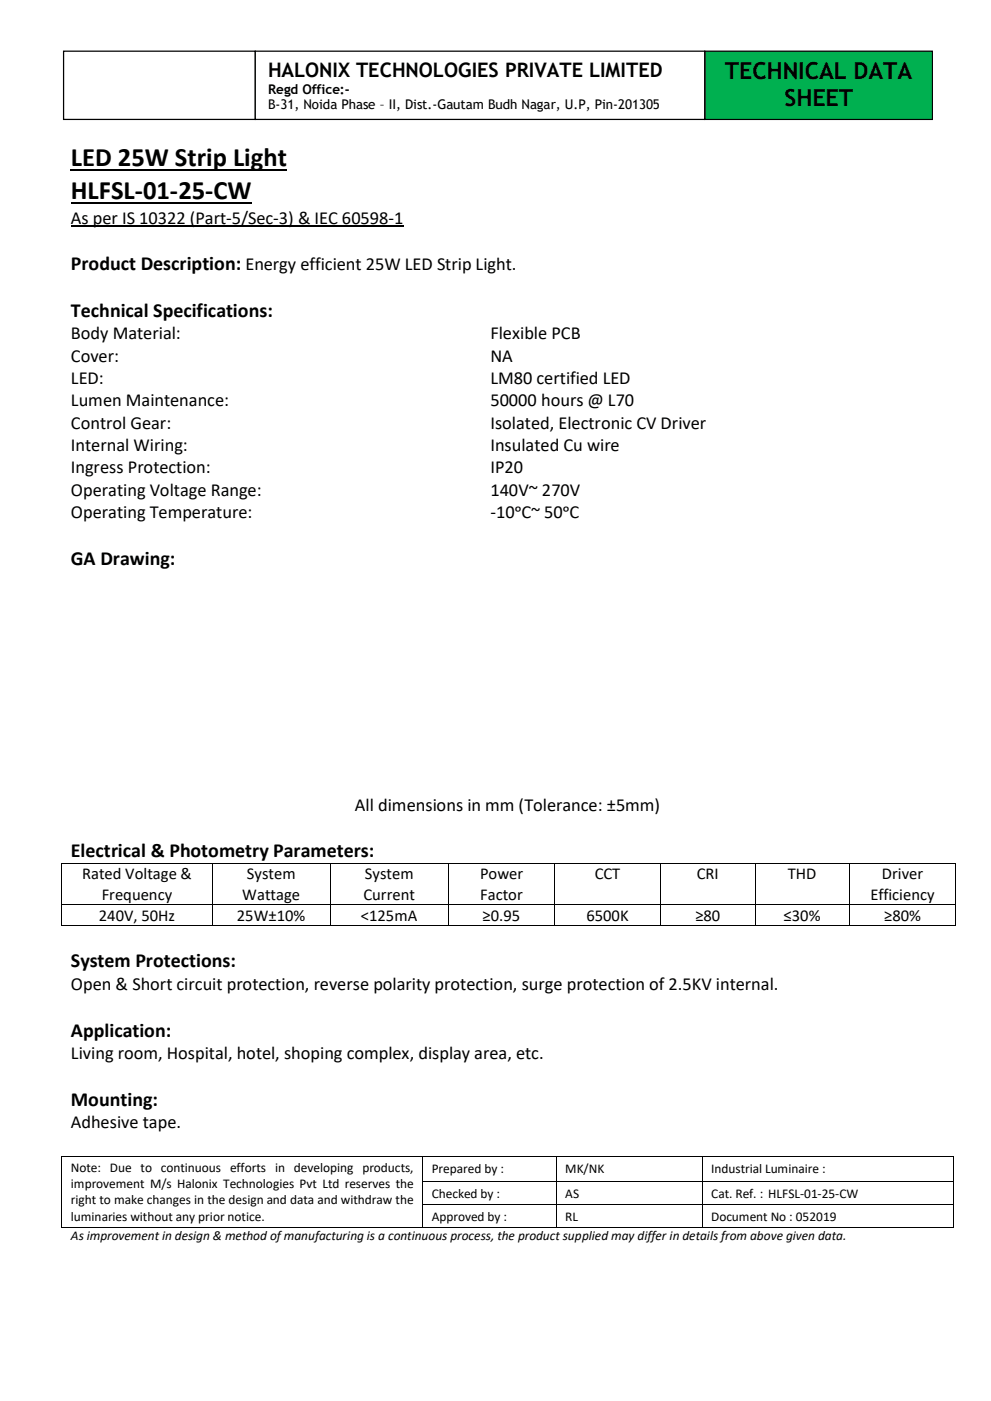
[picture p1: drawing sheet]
<svg xmlns="http://www.w3.org/2000/svg" width="210mm" height="297mm" viewBox="0 0 210 297" stroke-linecap="round" stroke-linejoin="round" font-family="sans-serif">
<defs><g id="words">
<g font-size="5.6">
<text x="15" y="35.3">LED 25W Strip Light</text>
<text x="15" y="42.2">HLFSL-01-25-CW</text>
</g>
<g font-size="5">
<text x="153.7" y="16.7">TECHNICAL DATA</text>
<text x="166.3" y="22.4">SHEET</text>
</g>
<g font-size="4.2">
<text x="56.8" y="16.3">HALONIX TECHNOLOGIES PRIVATE LIMITED</text>
<text x="15" y="57.2">Product Description: Energy efficient 25W LED Strip Light.</text>
<text x="15" y="67.1">Technical Specifications:</text>
<text x="15" y="119.7">GA Drawing:</text>
<text x="15" y="181.7">Electrical &amp; Photometry Parameters:</text>
<text x="15" y="205">System Protections:</text>
<text x="15" y="219.7">Application:</text>
<text x="15" y="234.4">Mounting:</text>
</g>
<g font-size="3.9">
<text x="15" y="47.4">As per IS 10322 (Part-5/Sec-3) &amp; IEC 60598-1</text>
<text x="15" y="71.9">Body Material:</text>
<text x="103.9" y="71.9">Flexible PCB</text>
<text x="15" y="76.7">Cover:</text>
<text x="103.9" y="76.7">NA</text>
<text x="15" y="81.4">LED:</text>
<text x="103.9" y="81.4">LM80 certified LED</text>
<text x="15" y="86.1">Lumen Maintenance:</text>
<text x="103.9" y="86.1">50000 hours @ L70</text>
<text x="15" y="90.9">Control Gear:</text>
<text x="15" y="95.6">Internal Wiring:</text>
<text x="103.9" y="90.9">Isolated, Electronic CV Driver</text>
<text x="103.9" y="95.6">Insulated Cu wire</text>
<text x="15" y="100.3">Ingress Protection:</text>
<text x="103.9" y="100.3">IP20</text>
<text x="15" y="105.1">Operating Voltage Range:</text>
<text x="103.9" y="105.1">140V~ 270V</text>
<text x="15" y="109.8">Operating Temperature:</text>
<text x="103.9" y="109.8">-10ᵒC~ 50ᵒC</text>
<text x="75.2" y="171.9">All dimensions in mm (Tolerance: ±5mm)</text>
<text x="15" y="209.8">Open &amp; Short circuit protection, reverse polarity protection, surge protection of 2.5KV internal.</text>
<text x="15" y="224.5">Living room, Hospital, hotel, shoping complex, display area, etc.</text>
<text x="15" y="239.1">Adhesive tape.</text>
</g>
<g font-size="3.5">
<text x="17.4" y="186.4">Rated Voltage &amp;</text>
<text x="21.6" y="190.7">Frequency</text>
<text x="51.4" y="190.7">Wattage</text>
<text x="52.3" y="186.4">System</text>
<text x="77" y="190.7">Current</text>
<text x="77.4" y="186.4">System</text>
<text x="101.7" y="186.4">Power</text>
<text x="101.8" y="190.7">Factor</text>
<text x="126.1" y="186.4">CCT</text>
<text x="147.7" y="186.4">CRI</text>
<text x="167" y="186.4">THD</text>
<text x="184.5" y="190.7">Efficiency</text>
<text x="186.9" y="186.4">Driver</text>
<text x="21" y="195.1">240V, 50Hz</text>
<text x="50.2" y="195.1">25W±10%</text>
<text x="76.5" y="195.1">&lt;125mA</text>
<text x="102.3" y="195.1">≥0.95</text>
<text x="124.3" y="195.1">6500K</text>
<text x="147.4" y="195.1">≥80</text>
<text x="166.1" y="195.1">≤30%</text>
<text x="187.4" y="195.1">≥80%</text>
</g>
<g font-size="2.8">
<text x="56.8" y="19.9">Regd Office:-</text>
<text x="56.8" y="23.2">B-31, Noida Phase – II, Dist.-Gautam Budh Nagar, U.P, Pin-201305</text>
<text x="15" y="248.4">Note: Due to continuous efforts in developing products,</text>
<text x="15" y="251.8">improvement M/s Halonix Technologies Pvt Ltd reserves the</text>
<text x="91.5" y="248.7">Prepared by :</text>
<text x="119.8" y="248.7">MK/NK</text>
<text x="150.7" y="248.7">Industrial Luminaire :</text>
<text x="15" y="255.3">right to make changes in the design and data and withdraw the</text>
<text x="91.5" y="253.9">Checked by :</text>
<text x="119.8" y="253.9">AS</text>
<text x="150.7" y="253.9">Cat. Ref. : HLFSL-01-25-CW</text>
<text x="15" y="258.7">luminaries without any prior notice.</text>
<text x="15" y="262.9">As improvement in design &amp; method of manufacturing is a continuous process, the product supplied may differ in details from above given data.</text>
<text x="91.5" y="258.7">Approved by :</text>
<text x="119.8" y="258.7">RL</text>
<text x="150.7" y="258.7">Document No : 052019</text>
</g>
</g></defs>
<path d="M15 36.1h45.8M15 43h38.3" fill="none" stroke="#000" stroke-width=".38"/>
<path d="M15 47.9h70.5" fill="none" stroke="#000" stroke-width=".25"/>
<g fill="#000">
<path d="M13 182.9h.2v.1h-.2z" fill-rule="evenodd"/>
<path d="M13 182.9h.2v.1h-.2z" fill-rule="evenodd"/>
<path d="M13 191.6h.2v.2h-.2z" fill-rule="evenodd"/>
<path d="M13 196.1h.2v.2h-.2z" fill-rule="evenodd"/>
<path d="M13 196.1h.2v.2h-.2z" fill-rule="evenodd"/>
<path d="M45 182.9h.1v.1h-.1z" fill-rule="evenodd"/>
<path d="M45 191.6h.1v.2h-.1z" fill-rule="evenodd"/>
<path d="M45 196.1h.1v.2h-.1z" fill-rule="evenodd"/>
<path d="M70 182.9h.2v.1h-.2z" fill-rule="evenodd"/>
<path d="M70 191.6h.2v.2h-.2z" fill-rule="evenodd"/>
<path d="M70 196.1h.2v.2h-.2z" fill-rule="evenodd"/>
<path d="M95 182.9h.1v.1h-.1z" fill-rule="evenodd"/>
<path d="M95 191.6h.1v.2h-.1z" fill-rule="evenodd"/>
<path d="M95 196.1h.1v.2h-.1z" fill-rule="evenodd"/>
<path d="M117.5 182.9h.2v.1h-.2z" fill-rule="evenodd"/>
<path d="M117.5 191.6h.2v.2h-.2z" fill-rule="evenodd"/>
<path d="M117.5 196.1h.2v.2h-.2z" fill-rule="evenodd"/>
<path d="M140 182.9h.1v.1h-.1z" fill-rule="evenodd"/>
<path d="M140 191.6h.1v.2h-.1z" fill-rule="evenodd"/>
<path d="M140 196.1h.1v.2h-.1z" fill-rule="evenodd"/>
<path d="M160 182.9h.2v.1h-.2z" fill-rule="evenodd"/>
<path d="M160 191.6h.2v.2h-.2z" fill-rule="evenodd"/>
<path d="M160 196.1h.2v.2h-.2z" fill-rule="evenodd"/>
<path d="M180 182.9h.2v.1h-.2z" fill-rule="evenodd"/>
<path d="M180 191.6h.2v.2h-.2z" fill-rule="evenodd"/>
<path d="M180 196.1h.2v.2h-.2z" fill-rule="evenodd"/>
<path d="M202.5 182.9h.2v.1h-.2z" fill-rule="evenodd"/>
<path d="M202.5 182.9h.2v.1h-.2z" fill-rule="evenodd"/>
<path d="M202.5 191.6h.2v.2h-.2z" fill-rule="evenodd"/>
<path d="M202.5 196.1h.2v.2h-.2z" fill-rule="evenodd"/>
<path d="M202.5 196.1h.2v.2h-.2z" fill-rule="evenodd"/>
<path d="M13 245h.2v.1h-.2z" fill-rule="evenodd"/>
<path d="M13 245h.2v.1h-.2z" fill-rule="evenodd"/>
<path d="M13 250.4h.2v.1h-.2z" fill-rule="evenodd"/>
<path d="M13 255.3h.2v.1h-.2z" fill-rule="evenodd"/>
<path d="M89.6 245h.1v.1h-.1z" fill-rule="evenodd"/>
<path d="M89.6 250.4h.1v.1h-.1z" fill-rule="evenodd"/>
<path d="M89.6 255.3h.1v.1h-.1z" fill-rule="evenodd"/>
<path d="M117.9 245h.2v.1h-.2z" fill-rule="evenodd"/>
<path d="M117.9 250.4h.2v.1h-.2z" fill-rule="evenodd"/>
<path d="M117.9 255.3h.2v.1h-.2z" fill-rule="evenodd"/>
<path d="M148.8 245h.1v.1h-.1z" fill-rule="evenodd"/>
<path d="M148.8 250.4h.1v.1h-.1z" fill-rule="evenodd"/>
<path d="M148.8 255.3h.1v.1h-.1z" fill-rule="evenodd"/>
<path d="M201.9 245h.2v.1h-.2z" fill-rule="evenodd"/>
<path d="M201.9 245h.2v.1h-.2z" fill-rule="evenodd"/>
<path d="M201.9 250.4h.2v.1h-.2z" fill-rule="evenodd"/>
<path d="M201.9 255.3h.2v.1h-.2z" fill-rule="evenodd"/>
<path d="M13 260h.2v.2h-.2z" fill-rule="evenodd"/>
<path d="M13 260h.2v.2h-.2z" fill-rule="evenodd"/>
<path d="M89.6 260h.1v.2h-.1z" fill-rule="evenodd"/>
<path d="M117.9 260h.2v.2h-.2z" fill-rule="evenodd"/>
<path d="M148.8 260h.1v.2h-.1z" fill-rule="evenodd"/>
<path d="M201.9 260h.2v.2h-.2z" fill-rule="evenodd"/>
<path d="M201.9 260h.2v.2h-.2z" fill-rule="evenodd"/>
</g>
<g fill="none" stroke="#000" stroke-width=".21">
<path d="M13.1 183v8.6M13.1 191.8v4.3M13.2 182.9h31.8M13.2 191.7h31.8M13.2 196.2h31.8M45 183v8.6M45 191.8v4.3M45.1 182.9h24.9M45.1 191.7h24.9M45.1 196.2h24.9M70.1 183v8.6M70.1 191.8v4.3"/>
<path d="M70.2 182.9h24.8M70.2 191.7h24.8M70.2 196.2h24.8M95.1 183v8.6M95.1 191.8v4.3M95.1 182.9h22.4M95.1 191.7h22.4M95.1 196.2h22.4M117.6 183v8.6M117.6 191.8v4.3M117.7 182.9h22.3M117.7 191.7h22.3"/>
<path d="M117.7 196.2h22.3M140.1 183v8.6M140.1 191.8v4.3M140.1 182.9h19.9M140.1 191.7h19.9M140.1 196.2h19.9M160.1 183v8.6M160.1 191.8v4.3M160.2 182.9h19.8M160.2 191.7h19.8M160.2 196.2h19.8M180.1 183v8.6"/>
<path d="M180.1 191.8v4.3M180.2 182.9h22.3M180.2 191.7h22.3M180.2 196.2h22.3M202.6 183v8.6M202.6 191.8v4.3M13.1 245.1v5.3M13.1 250.5v4.8M13.1 255.4v4.6M13.2 245.1h76.4M89.6 245.1v5.3M89.6 250.5v4.8"/>
<path d="M89.6 255.4v4.6M89.7 245.1h28.2M89.7 250.4h28.2M89.7 255.3h28.2M118 245.1v5.3M118 250.5v4.8M118 255.4v4.6M118.1 245.1h30.7M118.1 250.4h30.7M118.1 255.3h30.7M148.8 245.1v5.3M148.8 250.5v4.8"/>
<path d="M148.8 255.4v4.6M148.9 245.1h53M148.9 250.4h53M148.9 255.3h53M202 245.1v5.3M202 250.5v4.8M202 255.4v4.6M13.2 260.1h76.4M89.7 260.1h28.2M118.1 260.1h30.7M148.9 260.1h53"/>
</g>
<path d="M149.4 10.8h48.2v14.5h-48.2z" fill-rule="evenodd" fill="#00b050"/>
<path d="M149.4 10.8h48.2v14.5h-48.2z" fill="none" stroke="#000" stroke-width=".26"/>
<path d="M13.5 10.8h40.6v14.5h-40.6z" fill-rule="evenodd" fill="#fff"/>
<path d="M13.5 10.8h40.6v14.5h-40.6z" fill="none" stroke="#000" stroke-width=".26"/>
<path d="M54.1 10.8h95.3v14.5h-95.3z" fill-rule="evenodd" fill="#fff"/>
<path d="M54.1 10.8h95.3v14.5h-95.3z" fill="none" stroke="#000" stroke-width=".26"/>
<use href="#words"/>
</svg>
